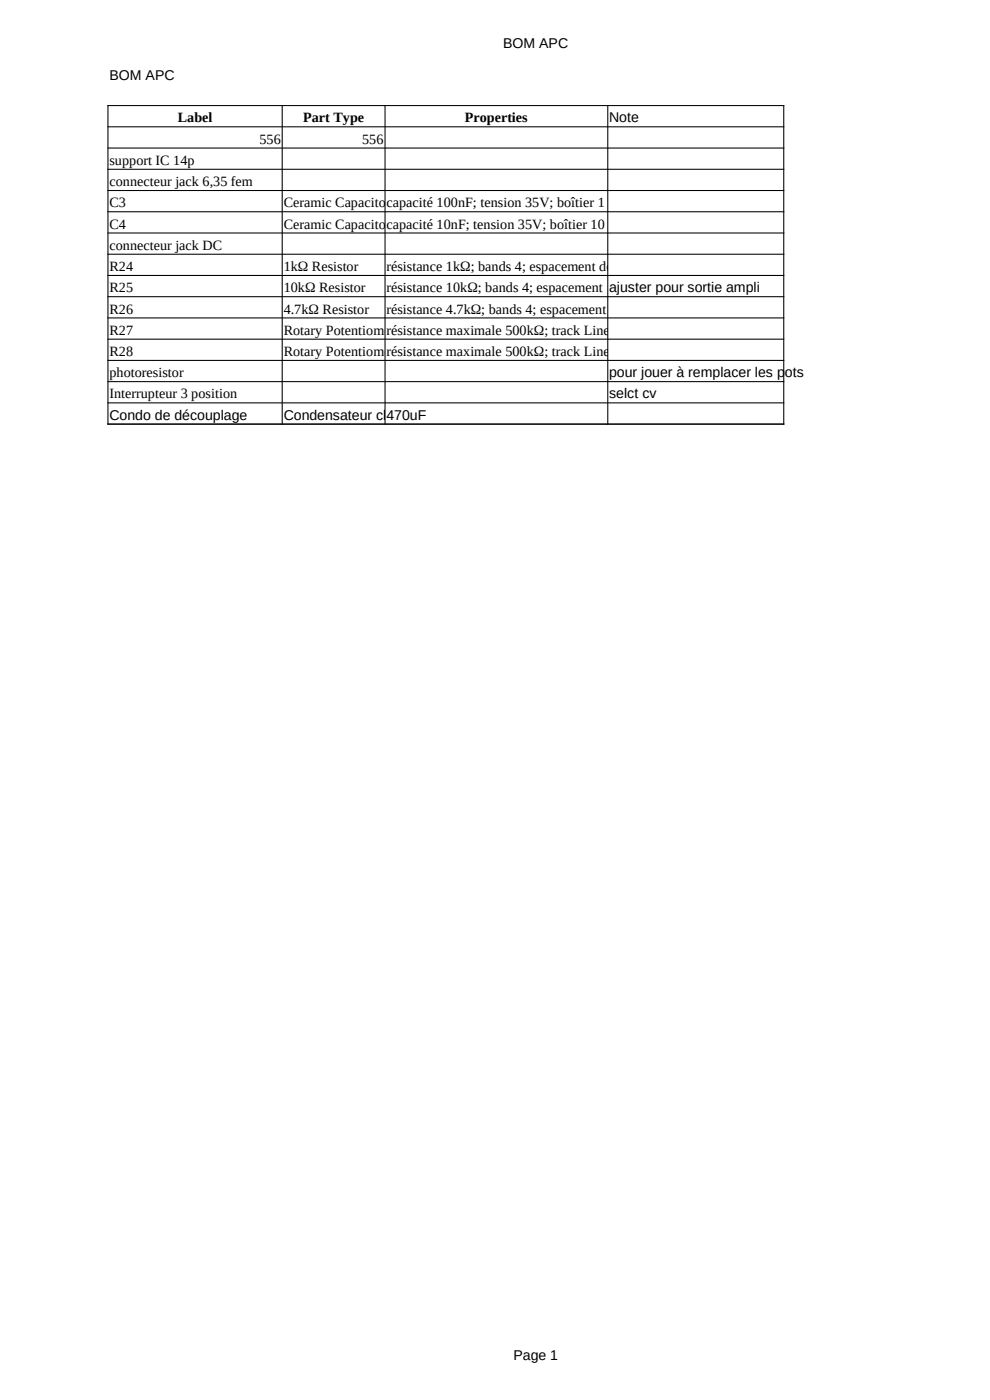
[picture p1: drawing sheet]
<svg xmlns="http://www.w3.org/2000/svg" width="210mm" height="297mm" viewBox="0 0 210 297" stroke-linecap="round" stroke-linejoin="round" font-family="sans-serif">
<defs><g id="words">
<g font-size="3">
<text x="106.7" y="10.2">BOM APC</text>
<text x="23.2" y="17">BOM APC</text>
<text x="37.7" y="26">Label</text>
<text x="64.3" y="26">Part Type</text>
<text x="98.6" y="26">Properties</text>
<text x="129.2" y="26">Note</text>
<text x="23.2" y="35">support IC 14p</text>
<text x="55" y="30.5">556</text>
<text x="76.8" y="30.5">556</text>
<text x="23.2" y="39.5">connecteur jack 6,35 fem</text>
<text x="23.2" y="44">C3</text>
<text x="60.2" y="44">Ceramic Capacito</text>
<text x="82" y="44">capacité 100nF; tension 35V; boîtier 1</text>
<text x="23.2" y="48.5">C4</text>
<text x="23.2" y="53">connecteur jack DC</text>
<text x="60.2" y="48.5">Ceramic Capacito</text>
<text x="82" y="48.5">capacité 10nF; tension 35V; boîtier 10</text>
<text x="23.2" y="57.5">R24</text>
<text x="60.2" y="57.5">1kΩ Resistor</text>
<text x="82" y="57.5">résistance 1kΩ; bands 4; espacement de</text>
<text x="23.2" y="62">R25</text>
<text x="60.2" y="62">10kΩ Resistor</text>
<text x="82" y="62">résistance 10kΩ; bands 4; espacement</text>
<text x="129.2" y="62">ajuster pour sortie ampli</text>
<text x="23.2" y="66.5">R26</text>
<text x="23.2" y="71">R27</text>
<text x="60.2" y="66.5">4.7kΩ Resistor</text>
<text x="60.2" y="71">Rotary Potentiomerésistance maximale 500kΩ; track Line</text>
<text x="82" y="66.5">résistance 4.7kΩ; bands 4; espacement</text>
<text x="23.2" y="75.5">R28</text>
<text x="60.2" y="75.5">Rotary Potentiomerésistance maximale 500kΩ; track Line</text>
<text x="23.2" y="80">photoresistor</text>
<text x="129.2" y="80">pour jouer à remplacer les pots</text>
<text x="23.2" y="84.5">Interrupteur 3 position</text>
<text x="23.2" y="89">Condo de découplage</text>
<text x="60.2" y="89">Condensateur ch470uF</text>
<text x="129.2" y="84.5">selct cv</text>
<text x="108.9" y="288.5">Page 1</text>
</g>
</g></defs>
<g fill="none" stroke="#000" stroke-width=".22">
<path d="M22.8 22.4h143.6M22.8 26.9h143.6M22.8 31.4h143.6M22.8 35.9h143.6M22.9 22.3v67.8M59.9 22.3v67.8M81.7 22.3v67.8M128.9 22.3v67.8M166.3 22.3v67.8M22.8 40.4h143.6M22.8 44.9h143.6M22.8 49.4h143.6"/>
<path d="M22.8 53.9h143.6M22.8 58.4h143.6M22.8 62.9h143.6M22.8 67.4h143.6M22.8 72h143.6M22.8 76.5h143.6M22.8 81h143.6M22.8 85.5h143.6M22.8 90h143.6"/>
</g>
<use href="#words"/>
</svg>
